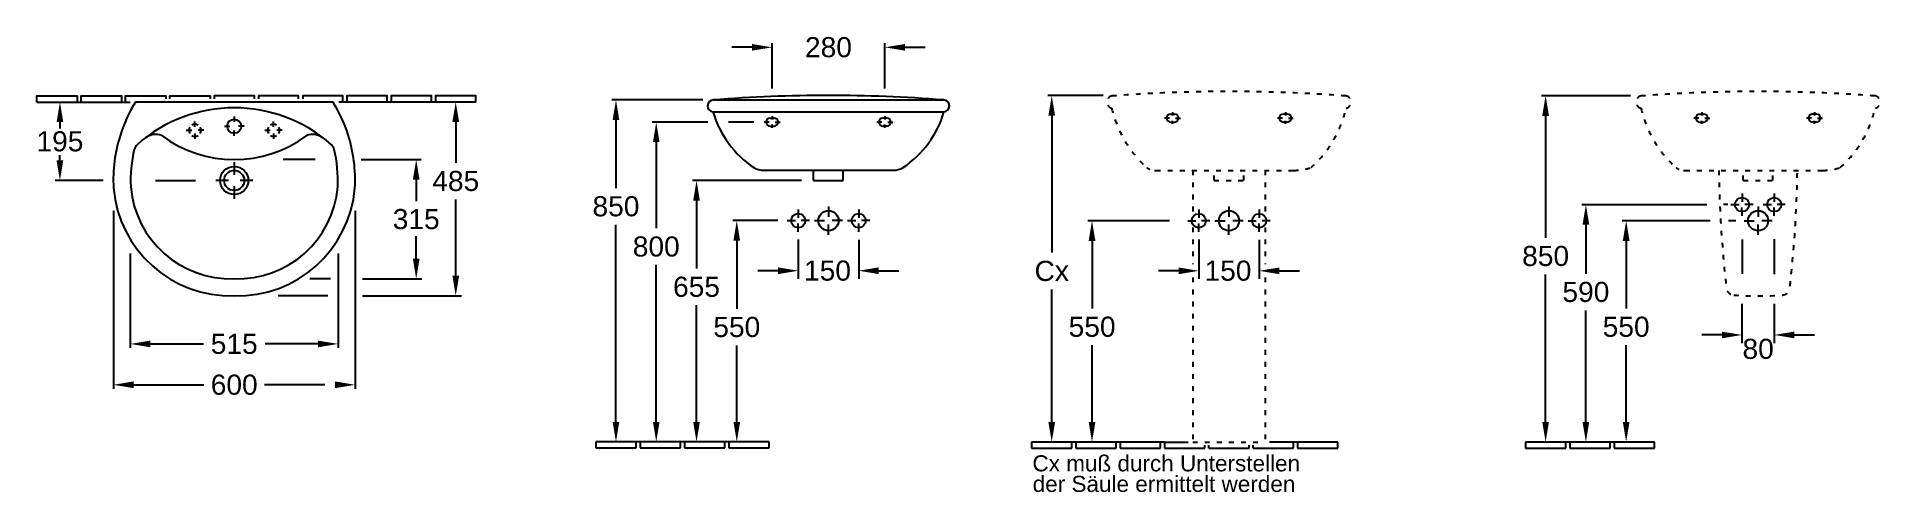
# Model space of a CAD drawing. Extents: x 319 to 4895, y 473 to 1604.
import ezdxf
from ezdxf.enums import TextEntityAlignment as Align

# ---------------------------------------------------------------- set-up
doc = ezdxf.new("R2010")
doc.units = 0
doc.linetypes.add('ACAD_ISO03W100', pattern=[30, 12, -18])
for name, color, linetype in [('DRAUF', 6, 'CONTINUOUS'), ('DRAUF_Abfluss', 7, 'CONTINUOUS'), ('DRAUF_Bemassung', 7, 'CONTINUOUS'), ('DRAUF_Fliesen', 2, 'CONTINUOUS'), ('DRAUF_Hahnloch', 7, 'CONTINUOUS'), ('FRONT', 6, 'CONTINUOUS'), ('FRONT_Abfluss', 7, 'CONTINUOUS'), ('FRONT_Befestigung', 7, 'CONTINUOUS'), ('FRONT_Bemassung', 7, 'CONTINUOUS'), ('FRONT_Fliesen', 2, 'CONTINUOUS'), ('INST1', 4, 'CONTINUOUS'), ('INST1_Abfluss', 7, 'CONTINUOUS'), ('INST1_Befestigung', 7, 'CONTINUOUS'), ('INST1_Bemassung', 7, 'CONTINUOUS'), ('INST1_Fliesen', 2, 'CONTINUOUS'), ('INST1_Text_Deu', 7, 'CONTINUOUS'), ('INST2', 4, 'CONTINUOUS'), ('INST2_Abfluss', 7, 'CONTINUOUS'), ('INST2_Befestigung', 7, 'CONTINUOUS'), ('INST2_Bemassung', 7, 'CONTINUOUS'), ('INST2_Fliesen', 2, 'CONTINUOUS')]:
    doc.layers.add(name, color=color, linetype=linetype)
doc.styles.get("Standard").update_dxf_attribs({"font": 'ARIAL.TTF'})

msp = doc.modelspace()

# ---------------------------------------------------------------- texts
at = {"layer": 'DRAUF_Bemassung', "char_height": 50, "attachment_point": 5}
for s, insert in [('195', (375.8, 1344.1)), ('485', (1358.5, 1245.6)), ('315', (1260.3, 1150.9)), ('515', (808.5, 840.9)), ('600', (808.5, 739.3))]:
    msp.add_mtext(s, dxfattribs=dict(at, insert=insert))
at = {"layer": 'FRONT_Bemassung'}
msp.add_text('150', height=50, dxfattribs=at).set_placement((2223.2, 998.2))
at = {"layer": 'FRONT_Bemassung', "char_height": 50, "attachment_point": 5}
for s, insert in [('\\A1;280', (2283.9, 1578)), ('\\A1;850', (1756.3, 1182.7)), ('800', (1856.3, 1082.7)), ('655', (1956.3, 982.7)), ('\\A1;550', (2056.3, 882.7))]:
    msp.add_mtext(s, dxfattribs=dict(at, insert=insert))
at = {"layer": 'INST1_Bemassung'}
for s, p in [('150', (3217.5, 998)), ('550', (2880.2, 858.7))]:
    msp.add_text(s, height=50, dxfattribs=at).set_placement(p)
at = {"layer": 'INST1_Bemassung', "insert": (2838.2, 1022.1), "char_height": 50, "attachment_point": 5}
msp.add_mtext('\\A1;Cx', dxfattribs=at)
at = {"layer": 'INST1_Text_Deu', "char_height": 40, "attachment_point": 1, "line_spacing_factor": 0.8}
for s, insert, width in [('\\A1;Cx muß durch Unterstellen', (2790.3, 564.2), 846.022), ('\\A1;der Säule ermittelt werden', (2790.9, 513.1), 845.429)]:
    msp.add_mtext(s, dxfattribs=dict(at, insert=insert, width=width))
at = {"layer": 'INST2_Bemassung'}
msp.add_text('80', height=50, dxfattribs=at).set_placement((4592, 828.7), align=Align.MIDDLE_CENTER)
at = {"layer": 'INST2_Bemassung', "char_height": 50, "attachment_point": 5}
for s, insert in [('\\A1;850', (4064.4, 1059.2)), ('\\A1;590', (4164.4, 969.8)), ('\\A1;550', (4264.4, 883.3))]:
    msp.add_mtext(s, dxfattribs=dict(at, insert=insert))

# ---------------------------------------------------------------- linework, layer by layer
at = {"layer": 'DRAUF'}
msp.add_lwpolyline([(563.3, 1442.1, 0.060911), (525.8, 1360.5, 0.090628), (508.8, 1228.5, 0.397962), (808.5, 960.8, 0.397962), (1108.3, 1228.5, 0.090628), (1091.3, 1360.5, 0.060911), (1053.8, 1442.1)], format="xyb", close=True, dxfattribs=at)
at = {"layer": 'DRAUF', "color": 1, "linetype": 'Continuous'}
msp.add_circle((808.5, 1247.1), 35, dxfattribs=at)
at = {"layer": 'DRAUF', "color": 5, "linetype": 'Continuous'}
for centre, radius, start, end in [((808.5, 1064.9), 362.7, 48.3101, 131.6899), ((582.1, 1319.2), 22.2, 131.6899, 166.3298), ((1035, 1319.2), 22.2, 13.6702, 48.3101), ((880.1, 1246.7), 328.9, 166.3298, 182.7174), ((737, 1246.7), 328.9, 357.2826, 13.6702)]:
    msp.add_arc(centre, radius, start, end, dxfattribs=at)
at = {"layer": 'DRAUF', "color": 4}
for centre, radius, start, end in [((613.6, 1319.5), 42, 69.1683, 127.2864), ((808.5, 1600.6), 301.6, 233.3387, 306.6613), ((1003.5, 1319.5), 42, 52.7136, 110.8317)]:
    msp.add_arc(centre, radius, start, end, dxfattribs=at)
at = {"layer": 'DRAUF', "color": 5}
for centre, start, end in [((800.1, 1252.1), 184.8228, 271.9329), ((817, 1252.1), 268.0671, 355.1772)]:
    msp.add_arc(centre, 249.4, start, end, dxfattribs=at)
at = {"layer": 'DRAUF_Abfluss', "color": 1, "linetype": 'Continuous'}
for p, q in [((808.5, 1292.6), (808.5, 1260.9)), ((794.7, 1247.1), (763.1, 1247.1)), ((854.7, 1247.1), (823.1, 1247.1)), ((808.5, 1233.3), (808.5, 1201.6))]:
    msp.add_line(p, q, dxfattribs=at)
at = {"layer": 'DRAUF_Abfluss', "color": 4, "linetype": 'Continuous'}
msp.add_circle((808.5, 1247.1), 25, dxfattribs=at)
at = {"layer": 'DRAUF_Bemassung'}
for p, q in [((375.8, 1392.1), (375.8, 1376.4)), ((1358.5, 1392.1), (1358.5, 1291.1)), ((375.8, 1297.1), (375.8, 1310.2)), ((1009.9, 1299.1), (929.9, 1299.1)), ((1123.5, 1299.1), (1272.4, 1299.1)), ((482.9, 1247.1), (363.7, 1247.1)), ((612.9, 1247.1), (712.7, 1247.1)), ((1260.3, 1249.1), (1260.3, 1195.6)), ((1358.5, 1010.7), (1358.5, 1200.1)), ((508.5, 1171.6), (508.5, 729.3)), ((1108.5, 1171.6), (1108.5, 729.3)), ((1260.3, 1052.8), (1260.3, 1108.6)), ((550.5, 1065.7), (550.5, 830.9)), ((1066.5, 1065.7), (1066.5, 830.9)), ((1047.6, 1002.8), (996.2, 1002.8)), ((1126.7, 1002.8), (1274.6, 1002.8)), ((1041, 960.7), (917.9, 960.7)), ((1126.7, 960.7), (1372.8, 960.7)), ((600.5, 840.9), (732.1, 840.9)), ((1016.5, 840.9), (885, 840.9)), ((558.5, 739.3), (733.4, 739.3)), ((1033.5, 739.3), (883.7, 739.3))]:
    msp.add_line(p, q, dxfattribs=at)
for points in [[(367.5, 1392.1), (384.1, 1392.1), (375.8, 1442.1)], [(1350.2, 1392.1), (1366.9, 1392.1), (1358.5, 1442.1)], [(367.5, 1297.1), (384.1, 1297.1), (375.8, 1247.1)], [(1252, 1249.1), (1268.7, 1249.1), (1260.3, 1299.1)], [(1252, 1052.8), (1268.7, 1052.8), (1260.3, 1002.8)], [(1350.2, 1010.7), (1366.9, 1010.7), (1358.5, 960.7)], [(600.5, 849.2), (600.5, 832.5), (550.5, 840.9)], [(1016.5, 849.2), (1016.5, 832.5), (1066.5, 840.9)], [(558.5, 747.7), (558.5, 731), (508.5, 739.3)], [(1058.5, 747.7), (1058.5, 731), (1108.5, 739.3)]]:
    msp.add_solid(points, dxfattribs=at)
at = {"layer": 'DRAUF_Fliesen'}
for p, q in [((318.5, 1442.1), (418.5, 1442.1)), ((418.5, 1442.1), (428.5, 1442.1)), ((428.5, 1442.1), (528.5, 1442.1)), ((528.5, 1442.1), (538.5, 1442.1)), ((538.5, 1442.1), (550.1, 1442.1)), ((1078.5, 1442.1), (1068.5, 1442.1)), ((1088.5, 1442.1), (1078.5, 1442.1)), ((1188.5, 1442.1), (1088.5, 1442.1)), ((1198.5, 1442.1), (1188.5, 1442.1)), ((1298.5, 1442.1), (1198.5, 1442.1)), ((1308.5, 1442.1), (1298.5, 1442.1)), ((1408.5, 1442.1), (1308.5, 1442.1))]:
    msp.add_line(p, q, dxfattribs=at)
for points in [[(318.5, 1442.1), (318.5, 1457.1), (418.5, 1457.1), (418.5, 1442.1)], [(428.5, 1442.1), (428.5, 1457.1), (528.5, 1457.1), (528.5, 1442.1)], [(538.5, 1442.1), (538.5, 1457.1), (638.5, 1457.1), (638.5, 1450.2)], [(648.5, 1450.2), (648.5, 1457.1), (748.5, 1457.1), (748.5, 1450.2)], [(858.5, 1450.2), (858.5, 1457.1), (758.5, 1457.1), (758.5, 1450.2)], [(968.5, 1450.2), (968.5, 1457.1), (868.5, 1457.1), (868.5, 1450.2)], [(1078.5, 1442.1), (1078.5, 1457.1), (978.5, 1457.1), (978.5, 1450.2)], [(1188.5, 1442.1), (1188.5, 1457.1), (1088.5, 1457.1), (1088.5, 1442.1)], [(1298.5, 1442.1), (1298.5, 1457.1), (1198.5, 1457.1), (1198.5, 1442.1)], [(1408.5, 1442.1), (1408.5, 1457.1), (1308.5, 1457.1), (1308.5, 1442.1)]]:
    msp.add_lwpolyline(points, dxfattribs=at)
at = {"layer": 'DRAUF_Hahnloch', "color": 1, "linetype": 'Continuous'}
for p, q in [((711, 1380.2), (711, 1393.9)), ((784.2, 1382), (797.9, 1382)), ((808.5, 1406.4), (808.5, 1392.7)), ((832.9, 1382), (819.2, 1382)), ((906.1, 1380.2), (906.1, 1393.9)), ((689.1, 1372), (702.9, 1372)), ((711, 1363.9), (711, 1350.2)), ((732.9, 1372), (719.1, 1372)), ((808.5, 1357.7), (808.5, 1371.4)), ((884.2, 1372), (897.9, 1372)), ((906.1, 1363.9), (906.1, 1350.2)), ((927.9, 1372), (914.2, 1372))]:
    msp.add_line(p, q, dxfattribs=at)
at = {"layer": 'DRAUF_Hahnloch', "color": 2, "linetype": 'Continuous'}
msp.add_circle((808.5, 1382), 17.5, dxfattribs=at)
at = {"layer": 'DRAUF_Hahnloch', "color": 7, "linetype": 'Continuous'}
for centre, start, end in [((711, 1372), 148.745, 211.255), ((711, 1372), 58.745, 121.255), ((711, 1372), 328.745, 31.255), ((906.1, 1372), 148.745, 211.255), ((906.1, 1372), 58.745, 121.255), ((906.1, 1372), 328.745, 31.255), ((711, 1372), 238.745, 301.255), ((906.1, 1372), 238.745, 301.255)]:
    msp.add_arc(centre, 15, start, end, dxfattribs=at)
at = {"layer": 'FRONT'}
for p, q in [((1998.3, 1447.3), (2569.5, 1447.3)), ((1997.2, 1417.3), (2570.5, 1417.3)), ((2123.6, 1272.3), (2444.2, 1272.3))]:
    msp.add_line(p, q, dxfattribs=at)
at = {"layer": 'FRONT', "color": 4}
for p, q in [((2247.1, 1247.3), (2247.1, 1272.3)), ((2247.1, 1247.3), (2320.7, 1247.3)), ((2320.7, 1247.3), (2320.7, 1272.3))]:
    msp.add_line(p, q, dxfattribs=at)
at = {"layer": 'FRONT'}
for centre, radius, start, end in [((1998.9, 1432.3), 15.1, 92.3467, 263.6586), ((2568.9, 1432.3), 15.1, 276.3414, 87.6533), ((2241.6, 1490.1), 255, 196.5861, 235.8356), ((2326.2, 1490.1), 255, 304.1644, 343.4139), ((2123.6, 1322.3), 50, 239.7212, 270), ((2444.2, 1322.3), 50, 270, 300.2788)]:
    msp.add_arc(centre, radius, start, end, dxfattribs=at)
at = {"layer": 'FRONT', "color": 3}
msp.add_arc((2283.9, -2224.1), 3682.5, 85.5519, 94.4481, dxfattribs=at)
at = {"layer": 'FRONT_Abfluss', "color": 1, "linetype": 'Continuous'}
for p, q in [((2181.4, 1147.3), (2201.8, 1147.4)), ((2208.9, 1174.8), (2208.9, 1154.5)), ((2236.4, 1147.3), (2216, 1147.3)), ((2248.9, 1147.3), (2274.3, 1147.3)), ((2283.9, 1182.3), (2283.9, 1156.9)), ((2318.9, 1147.3), (2293.4, 1147.3)), ((2331.4, 1147.3), (2351.8, 1147.3)), ((2358.9, 1174.8), (2358.9, 1154.5)), ((2386.4, 1147.3), (2366, 1147.4)), ((2208.9, 1119.8), (2208.9, 1140.2)), ((2283.9, 1112.3), (2283.9, 1137.8)), ((2358.9, 1119.8), (2358.9, 1140.2))]:
    msp.add_line(p, q, dxfattribs=at)
at = {"layer": 'FRONT_Abfluss', "color": 2, "linetype": 'Continuous'}
for centre in [(2208.9, 1147.3), (2358.9, 1147.3)]:
    msp.add_circle(centre, 17.5, dxfattribs=at)
at = {"layer": 'FRONT_Abfluss', "color": 4, "linetype": 'Continuous'}
msp.add_circle((2283.9, 1147.3), 25, dxfattribs=at)
at = {"layer": 'FRONT_Befestigung', "color": 1, "linetype": 'Continuous'}
for p, q in [((2136.5, 1392.3), (2124.2, 1392.3)), ((2143.9, 1406.7), (2143.9, 1398.7)), ((2143.9, 1378), (2143.9, 1385.9)), ((2151.3, 1392.3), (2163.6, 1392.3)), ((2416.5, 1392.3), (2404.2, 1392.3)), ((2423.9, 1406.7), (2423.9, 1398.7)), ((2423.9, 1378), (2423.9, 1385.9)), ((2431.3, 1392.3), (2443.6, 1392.3))]:
    msp.add_line(p, q, dxfattribs=at)
at = {"layer": 'FRONT_Befestigung', "color": 7, "linetype": 'Continuous'}
for p, q in [((2138.9, 1402.3), (2148.9, 1402.3)), ((2138.9, 1382.3), (2148.9, 1382.3)), ((2428.9, 1402.3), (2418.9, 1402.3)), ((2428.9, 1382.3), (2418.9, 1382.3))]:
    msp.add_line(p, q, dxfattribs=at)
for centre, start, end in [((2138.9, 1392.3), 90, 270), ((2148.9, 1392.3), 270, 90), ((2418.9, 1392.3), 90, 270), ((2428.9, 1392.3), 270, 90)]:
    msp.add_arc(centre, 10, start, end, dxfattribs=at)
at = {"layer": 'FRONT_Bemassung'}
for p, q in [((2093.9, 1578), (2043.9, 1578)), ((2143.9, 1475.8), (2143.9, 1588)), ((2423.9, 1475.8), (2423.9, 1588)), ((2473.9, 1578), (2523.9, 1578)), ((1972.2, 1447.3), (1746.3, 1447.3)), ((1756.3, 1397.3), (1756.3, 1228.2)), ((1984.1, 1392.3), (1846.3, 1392.3)), ((2098.8, 1392.3), (2035.4, 1392.3)), ((1856.3, 1342.3), (1856.3, 1128.2)), ((2216.8, 1247.3), (1946.3, 1247.3)), ((1956.3, 1197.3), (1956.3, 1028.2)), ((2157.8, 1147.3), (2046.3, 1147.3)), ((1756.3, 647.3), (1756.3, 1137.2)), ((2208.9, 1100.3), (2208.9, 1002.8)), ((2358.9, 1100), (2358.9, 1002.8)), ((2056.3, 1097.3), (2056.3, 928.2)), ((1856.3, 647.3), (1856.3, 1037.2)), ((2158.9, 1022.8), (2108.9, 1022.8)), ((2408.9, 1022.8), (2458.9, 1022.8)), ((1956.3, 647.3), (1956.3, 937.2)), ((2056.3, 647.3), (2056.3, 837.2))]:
    msp.add_line(p, q, dxfattribs=at)
for points in [[(2093.9, 1586.3), (2093.9, 1569.6), (2143.9, 1578)], [(2473.9, 1586.3), (2473.9, 1569.6), (2423.9, 1578)], [(1748, 1397.3), (1764.6, 1397.3), (1756.3, 1447.3)], [(1848, 1342.3), (1864.6, 1342.3), (1856.3, 1392.3)], [(1948, 1197.3), (1964.6, 1197.3), (1956.3, 1247.3)], [(2048, 1097.3), (2064.6, 1097.3), (2056.3, 1147.3)], [(2158.9, 1031.1), (2158.9, 1014.4), (2208.9, 1022.8)], [(2408.9, 1031.1), (2408.9, 1014.4), (2358.9, 1022.8)], [(1748, 647.3), (1764.6, 647.3), (1756.3, 597.3)], [(1848, 647.3), (1864.6, 647.3), (1856.3, 597.3)], [(1948, 647.3), (1964.6, 647.3), (1956.3, 597.3)], [(2048, 647.3), (2064.6, 647.3), (2056.3, 597.3)]]:
    msp.add_solid(points, dxfattribs=at)
at = {"layer": 'FRONT_Fliesen'}
for p, q in [((1806.3, 597.3), (1706.3, 597.3)), ((1706.3, 597.3), (1706.3, 582.3)), ((1816.3, 597.3), (1806.3, 597.3)), ((1806.3, 582.3), (1806.3, 597.3)), ((1916.3, 597.3), (1816.3, 597.3)), ((1816.3, 597.3), (1816.3, 582.3)), ((1926.3, 597.3), (1916.3, 597.3)), ((1916.3, 582.3), (1916.3, 597.3)), ((2026.3, 597.3), (1926.3, 597.3)), ((1926.3, 597.3), (1926.3, 582.3)), ((2026.3, 582.3), (2026.3, 597.3)), ((2036.3, 597.3), (2026.3, 597.3)), ((2136.3, 597.3), (2036.3, 597.3)), ((2036.3, 597.3), (2036.3, 582.3)), ((2136.3, 582.3), (2136.3, 597.3)), ((1706.3, 582.3), (1806.3, 582.3)), ((1816.3, 582.3), (1916.3, 582.3)), ((1926.3, 582.3), (2026.3, 582.3)), ((2036.3, 582.3), (2136.3, 582.3))]:
    msp.add_line(p, q, dxfattribs=at)
at = {"layer": 'INST1', "color": 4, "linetype": 'ACAD_ISO03W100'}
for p, q in [((3096.4, 1272.1), (3438.5, 1272.1)), ((3188.3, 1272.1), (3188.3, 1163.7)), ((3241.4, 1247.1), (3241.4, 1272.1)), ((3241.4, 1247.1), (3315.1, 1247.1)), ((3315.1, 1247.1), (3315.1, 1272.1)), ((3368.3, 1272.1), (3368.3, 1163.7)), ((3188.3, 1130.6), (3188.3, 1039.1)), ((3368.3, 1130.6), (3368.3, 1039.1)), ((3188.3, 1006), (3188.3, 597.1)), ((3368.3, 1006), (3368.3, 597.1)), ((3188.2, 597.1), (3368.2, 597.1))]:
    msp.add_line(p, q, dxfattribs=at)
for centre, major_axis, start_param, end_param in [((3278.3, -3614.5), (0, 5082.7), -0.066076, 0.066076), ((2988.6, 1442.1), (0, 15.1), 0.040957, 3.030914), ((3219.6, 1502.1), (0, 279.1), 1.842653, 2.497076), ((3336.9, 1502.1), (0, 279.1), 3.78611, 4.440533), ((3567.9, 1442.1), (0, 15.1), 3.252271, 6.242228), ((3096.4, 1322.1), (0, 50), 2.613127, 2.800262), ((3096.4, 1322.1), (0, 50), 3.061446, 3.141593), ((3438.8, 1457.9), (0, 185.8), 3.139839, 3.413386)]:
    msp.add_ellipse(centre, major_axis=major_axis, ratio=0.8648, start_param=start_param, end_param=end_param, dxfattribs=at)
at = {"layer": 'INST1_Abfluss', "color": 1, "linetype": 'Continuous'}
for p, q in [((3175.8, 1147.1), (3196.1, 1147.2)), ((3203.3, 1174.6), (3203.3, 1154.2)), ((3230.8, 1147.1), (3210.4, 1147.1)), ((3243.3, 1147.1), (3268.7, 1147.1)), ((3278.3, 1182.1), (3278.3, 1156.7)), ((3313.3, 1147.1), (3287.8, 1147.1)), ((3325.8, 1147.1), (3346.1, 1147.1)), ((3353.3, 1174.6), (3353.2, 1154.2)), ((3380.8, 1147.1), (3360.4, 1147.2)), ((3203.3, 1119.6), (3203.2, 1140)), ((3278.3, 1112.1), (3278.3, 1137.6)), ((3353.3, 1119.6), (3353.3, 1140))]:
    msp.add_line(p, q, dxfattribs=at)
at = {"layer": 'INST1_Abfluss', "color": 2, "linetype": 'Continuous'}
for centre in [(3203.3, 1147.1), (3353.3, 1147.1)]:
    msp.add_circle(centre, 17.5, dxfattribs=at)
at = {"layer": 'INST1_Abfluss', "color": 4, "linetype": 'Continuous'}
msp.add_circle((3278.3, 1147.1), 25, dxfattribs=at)
at = {"layer": 'INST1_Befestigung', "color": 1, "linetype": 'Continuous'}
for p, q in [((3130.8, 1402.1), (3118.5, 1402.1)), ((3133.3, 1392.1), (3143.3, 1392.1)), ((3138.3, 1416.5), (3138.3, 1408.5)), ((3138.3, 1387.8), (3138.3, 1395.7)), ((3145.7, 1402.1), (3158, 1402.1)), ((3410.8, 1402.1), (3398.5, 1402.1)), ((3418.3, 1416.5), (3418.3, 1408.5)), ((3418.3, 1387.8), (3418.3, 1395.7)), ((3425.7, 1402.1), (3438, 1402.1))]:
    msp.add_line(p, q, dxfattribs=at)
at = {"layer": 'INST1_Befestigung', "color": 7, "linetype": 'Continuous'}
for p, q in [((3133.3, 1412.1), (3143.3, 1412.1)), ((3423.3, 1412.1), (3413.3, 1412.1)), ((3423.3, 1392.1), (3413.3, 1392.1))]:
    msp.add_line(p, q, dxfattribs=at)
for centre, start, end in [((3133.3, 1402.1), 90, 270), ((3143.3, 1402.1), 270, 90), ((3413.3, 1402.1), 90, 270), ((3423.3, 1402.1), 270, 90)]:
    msp.add_arc(centre, 10, start, end, dxfattribs=at)
at = {"layer": 'INST1_Bemassung'}
for p, q in [((2965.5, 1457.9), (2828.8, 1457.9)), ((2838.2, 1407.9), (2838.2, 1068)), ((3130.3, 1147.1), (2928.2, 1147.1)), ((2938.2, 1097.1), (2938.2, 928.8)), ((2838.2, 647.1), (2838.2, 976.3)), ((2938.2, 647.1), (2938.2, 837.8))]:
    msp.add_line(p, q, dxfattribs=at)
at = {"layer": 'INST1_Bemassung', "linetype": 'ByBlock'}
for p, q in [((3203.2, 1100.1), (3203.2, 1002.6)), ((3353.3, 1099.8), (3353.3, 1002.6)), ((3153.2, 1022.6), (3103.2, 1022.6)), ((3403.3, 1022.6), (3453.3, 1022.6))]:
    msp.add_line(p, q, dxfattribs=at)
at = {"layer": 'INST1_Bemassung'}
for points in [[(2829.9, 1407.9), (2846.6, 1407.9), (2838.2, 1457.9)], [(2929.9, 1097.1), (2946.6, 1097.1), (2938.2, 1147.1)], [(2829.9, 647.1), (2846.6, 647.1), (2838.2, 597.1)], [(2929.9, 647.1), (2946.6, 647.1), (2938.2, 597.1)]]:
    msp.add_solid(points, dxfattribs=at)
at = {"layer": 'INST1_Bemassung', "linetype": 'ByBlock'}
for points in [[(3153.2, 1030.9), (3153.2, 1014.2), (3203.2, 1022.6)], [(3403.3, 1030.9), (3403.3, 1014.2), (3353.3, 1022.6)]]:
    msp.add_solid(points, dxfattribs=at)
at = {"layer": 'INST1_Fliesen'}
for p, q in [((2888.2, 597.1), (2788.2, 597.1)), ((2788.2, 597.1), (2788.2, 582.1)), ((2888.2, 582.1), (2888.2, 597.1)), ((2898.2, 597.1), (2888.2, 597.1)), ((2998.2, 597.1), (2898.2, 597.1)), ((2898.2, 597.1), (2898.2, 582.1)), ((2998.2, 582.1), (2998.2, 597.1)), ((3008.2, 597.1), (2998.2, 597.1)), ((3108.2, 597.1), (3008.2, 597.1)), ((3008.2, 597.1), (3008.2, 582.1)), ((3108.2, 582.1), (3108.2, 597.1)), ((3118.3, 597.1), (3108.2, 597.1)), ((3118.3, 597.1), (3118.3, 582.1)), ((3118.3, 597.1), (3177.3, 597.1)), ((3438.3, 597.1), (3379.2, 597.1)), ((3438.3, 582.1), (3438.3, 597.1)), ((3448.3, 597.1), (3438.3, 597.1)), ((3548.3, 597.1), (3448.3, 597.1)), ((3448.3, 597.1), (3448.3, 582.1)), ((3548.3, 582.1), (3548.3, 597.1)), ((2788.2, 582.1), (2888.2, 582.1)), ((2898.2, 582.1), (2998.2, 582.1)), ((3008.2, 582.1), (3108.2, 582.1)), ((3118.3, 582.1), (3218.3, 582.1)), ((3218.3, 582.1), (3218.3, 589)), ((3228.3, 582.1), (3228.3, 589)), ((3228.3, 582.1), (3328.3, 582.1)), ((3328.3, 582.1), (3328.3, 589)), ((3338.3, 582.1), (3338.3, 589)), ((3338.3, 582.1), (3438.3, 582.1)), ((3448.3, 582.1), (3548.3, 582.1))]:
    msp.add_line(p, q, dxfattribs=at)
at = {"layer": 'INST2', "color": 4, "linetype": 'ACAD_ISO03W100'}
for p, q in [((4410.1, 1272.1), (4752.2, 1272.1)), ((4555.2, 1247.1), (4555.2, 1272.1)), ((4555.2, 1247.1), (4628.8, 1247.1)), ((4628.8, 1247.1), (4628.8, 1272.1))]:
    msp.add_line(p, q, dxfattribs=at)
for centre, radius, start, end in [((7325.4, 1308.6), 2831.2, 180.7373, 186.5723), ((1858.5, 1308.6), 2831.2, 353.4277, 359.2627), ((4532.5, 981.8), 19.4, 208.1528, 266.621), ((4592, 1750.5), 790.4, 265.6038, 274.3962), ((4651.4, 981.8), 19.4, 273.379, 331.8472)]:
    msp.add_arc(centre, radius, start, end, dxfattribs=at)
for centre, major_axis, start_param, end_param in [((4592, -3614.5), (0, 5082.7), -0.066076, 0.066076), ((4302.3, 1442.1), (0, 15.1), 0.040957, 3.030914), ((4533.4, 1502.1), (0, 279.1), 1.842653, 2.497076), ((4650.6, 1502.1), (0, 279.1), 3.78611, 4.440533), ((4881.7, 1442.1), (0, 15.1), 3.252271, 6.242228), ((4410.1, 1322.1), (0, 50), 2.613127, 2.800262), ((4410.1, 1322.1), (0, 50), 3.061446, 3.141593), ((4752.5, 1457.9), (0, 185.8), 3.139839, 3.413386)]:
    msp.add_ellipse(centre, major_axis=major_axis, ratio=0.8648, start_param=start_param, end_param=end_param, dxfattribs=at)
at = {"layer": 'INST2_Abfluss', "color": 1, "linetype": 'Continuous'}
for p, q in [((4552, 1214.6), (4552, 1194.2)), ((4632, 1214.6), (4631.9, 1194.2)), ((4524.5, 1187.1), (4544.9, 1187.2)), ((4552, 1159.6), (4551.9, 1180)), ((4557, 1147.1), (4582.4, 1147.1)), ((4579.5, 1187.1), (4559.1, 1187.1)), ((4592, 1182.1), (4592, 1156.7)), ((4627, 1147.1), (4601.5, 1147.1)), ((4604.5, 1187.1), (4624.9, 1187.1)), ((4632, 1159.6), (4632, 1180)), ((4659.5, 1187.1), (4639.1, 1187.2)), ((4592, 1112.1), (4592, 1137.6))]:
    msp.add_line(p, q, dxfattribs=at)
at = {"layer": 'INST2_Abfluss', "color": 2, "linetype": 'Continuous'}
for centre in [(4552, 1187.1), (4632, 1187.1)]:
    msp.add_circle(centre, 17.5, dxfattribs=at)
at = {"layer": 'INST2_Abfluss', "color": 4, "linetype": 'Continuous'}
msp.add_circle((4592, 1147.1), 25, dxfattribs=at)
at = {"layer": 'INST2_Befestigung', "color": 1, "linetype": 'Continuous'}
for p, q in [((4444.5, 1402.1), (4432.3, 1402.1)), ((4444.5, 1402.1), (4432.3, 1402.1)), ((4452, 1416.5), (4452, 1408.5)), ((4452, 1416.5), (4452, 1408.5)), ((4452, 1387.8), (4452, 1395.7)), ((4452, 1387.8), (4452, 1395.7)), ((4459.4, 1402.1), (4471.7, 1402.1)), ((4459.4, 1402.1), (4471.7, 1402.1)), ((4724.5, 1402.1), (4712.3, 1402.1)), ((4724.5, 1402.1), (4712.3, 1402.1)), ((4732, 1416.5), (4732, 1408.5)), ((4732, 1416.5), (4732, 1408.5)), ((4732, 1387.8), (4732, 1395.7)), ((4732, 1387.8), (4732, 1395.7)), ((4739.4, 1402.1), (4751.7, 1402.1)), ((4739.4, 1402.1), (4751.7, 1402.1))]:
    msp.add_line(p, q, dxfattribs=at)
at = {"layer": 'INST2_Befestigung', "color": 7, "linetype": 'Continuous'}
for p, q in [((4447, 1412.1), (4457, 1412.1)), ((4447, 1412.1), (4457, 1412.1)), ((4447, 1392.1), (4457, 1392.1)), ((4447, 1392.1), (4457, 1392.1)), ((4737, 1412.1), (4727, 1412.1)), ((4737, 1412.1), (4727, 1412.1)), ((4737, 1392.1), (4727, 1392.1)), ((4737, 1392.1), (4727, 1392.1))]:
    msp.add_line(p, q, dxfattribs=at)
for centre, start, end in [((4447, 1402.1), 90, 270), ((4447, 1402.1), 90, 270), ((4457, 1402.1), 270, 90), ((4457, 1402.1), 270, 90), ((4727, 1402.1), 90, 270), ((4727, 1402.1), 90, 270), ((4737, 1402.1), 270, 90), ((4737, 1402.1), 270, 90)]:
    msp.add_arc(centre, 10, start, end, dxfattribs=at)
at = {"layer": 'INST2_Bemassung'}
for p, q in [((4275.4, 1457.7), (4054.4, 1457.7)), ((4064.4, 1407.7), (4064.4, 1104.8)), ((4464.7, 1186.9), (4154.4, 1186.9)), ((4473, 1147.1), (4254.4, 1147.1)), ((4516.8, 1187.1), (4506, 1187.1)), ((4537, 1147.1), (4518.8, 1147.1)), ((4164.4, 1136.9), (4164.4, 1015.4)), ((4552, 1100.5), (4552, 1014.9)), ((4632, 1101.2), (4632, 1014.2)), ((4264.4, 1097.1), (4264.4, 928.8)), ((4064.4, 647.1), (4064.4, 1013.7)), ((4164.4, 647.1), (4164.4, 924.3)), ((4551.9, 940.7), (4551.9, 843.2)), ((4632, 940.4), (4632, 843.2)), ((4264.4, 647.1), (4264.4, 837.7)), ((4501.9, 863.2), (4451.9, 863.2)), ((4682, 863.2), (4732, 863.2))]:
    msp.add_line(p, q, dxfattribs=at)
for points in [[(4056, 1407.7), (4072.7, 1407.7), (4064.4, 1457.7)], [(4156, 1136.9), (4172.7, 1136.9), (4164.4, 1186.9)], [(4256, 1097.1), (4272.7, 1097.1), (4264.4, 1147.1)], [(4501.9, 871.5), (4501.9, 854.9), (4551.9, 863.2)], [(4682, 871.5), (4682, 854.9), (4632, 863.2)], [(4056, 647.1), (4072.7, 647.1), (4064.4, 597.1)], [(4156, 647.1), (4172.7, 647.1), (4164.4, 597.1)], [(4256, 647.1), (4272.7, 647.1), (4264.4, 597.1)]]:
    msp.add_solid(points, dxfattribs=at)
at = {"layer": 'INST2_Fliesen'}
for p, q in [((4114.4, 597.1), (4014.4, 597.1)), ((4014.4, 597.1), (4014.4, 582.1)), ((4124.4, 597.1), (4114.4, 597.1)), ((4114.4, 582.1), (4114.4, 597.1)), ((4224.4, 597.1), (4124.4, 597.1)), ((4124.4, 597.1), (4124.4, 582.1)), ((4234.4, 597.1), (4224.4, 597.1)), ((4224.4, 582.1), (4224.4, 597.1)), ((4334.4, 597.1), (4234.4, 597.1)), ((4234.4, 597.1), (4234.4, 582.1)), ((4334.4, 582.1), (4334.4, 597.1)), ((4014.4, 582.1), (4114.4, 582.1)), ((4124.4, 582.1), (4224.4, 582.1)), ((4234.4, 582.1), (4334.4, 582.1))]:
    msp.add_line(p, q, dxfattribs=at)

msp.set_redraw_order([(e.dxf.handle, doc.entitydb.next_handle()) for e in msp.query("TEXT MTEXT ATTDEF DIMENSION ARC_DIMENSION")])  # texts and dimensions are drawn at this point

doc.saveas('drawing.dxf')
